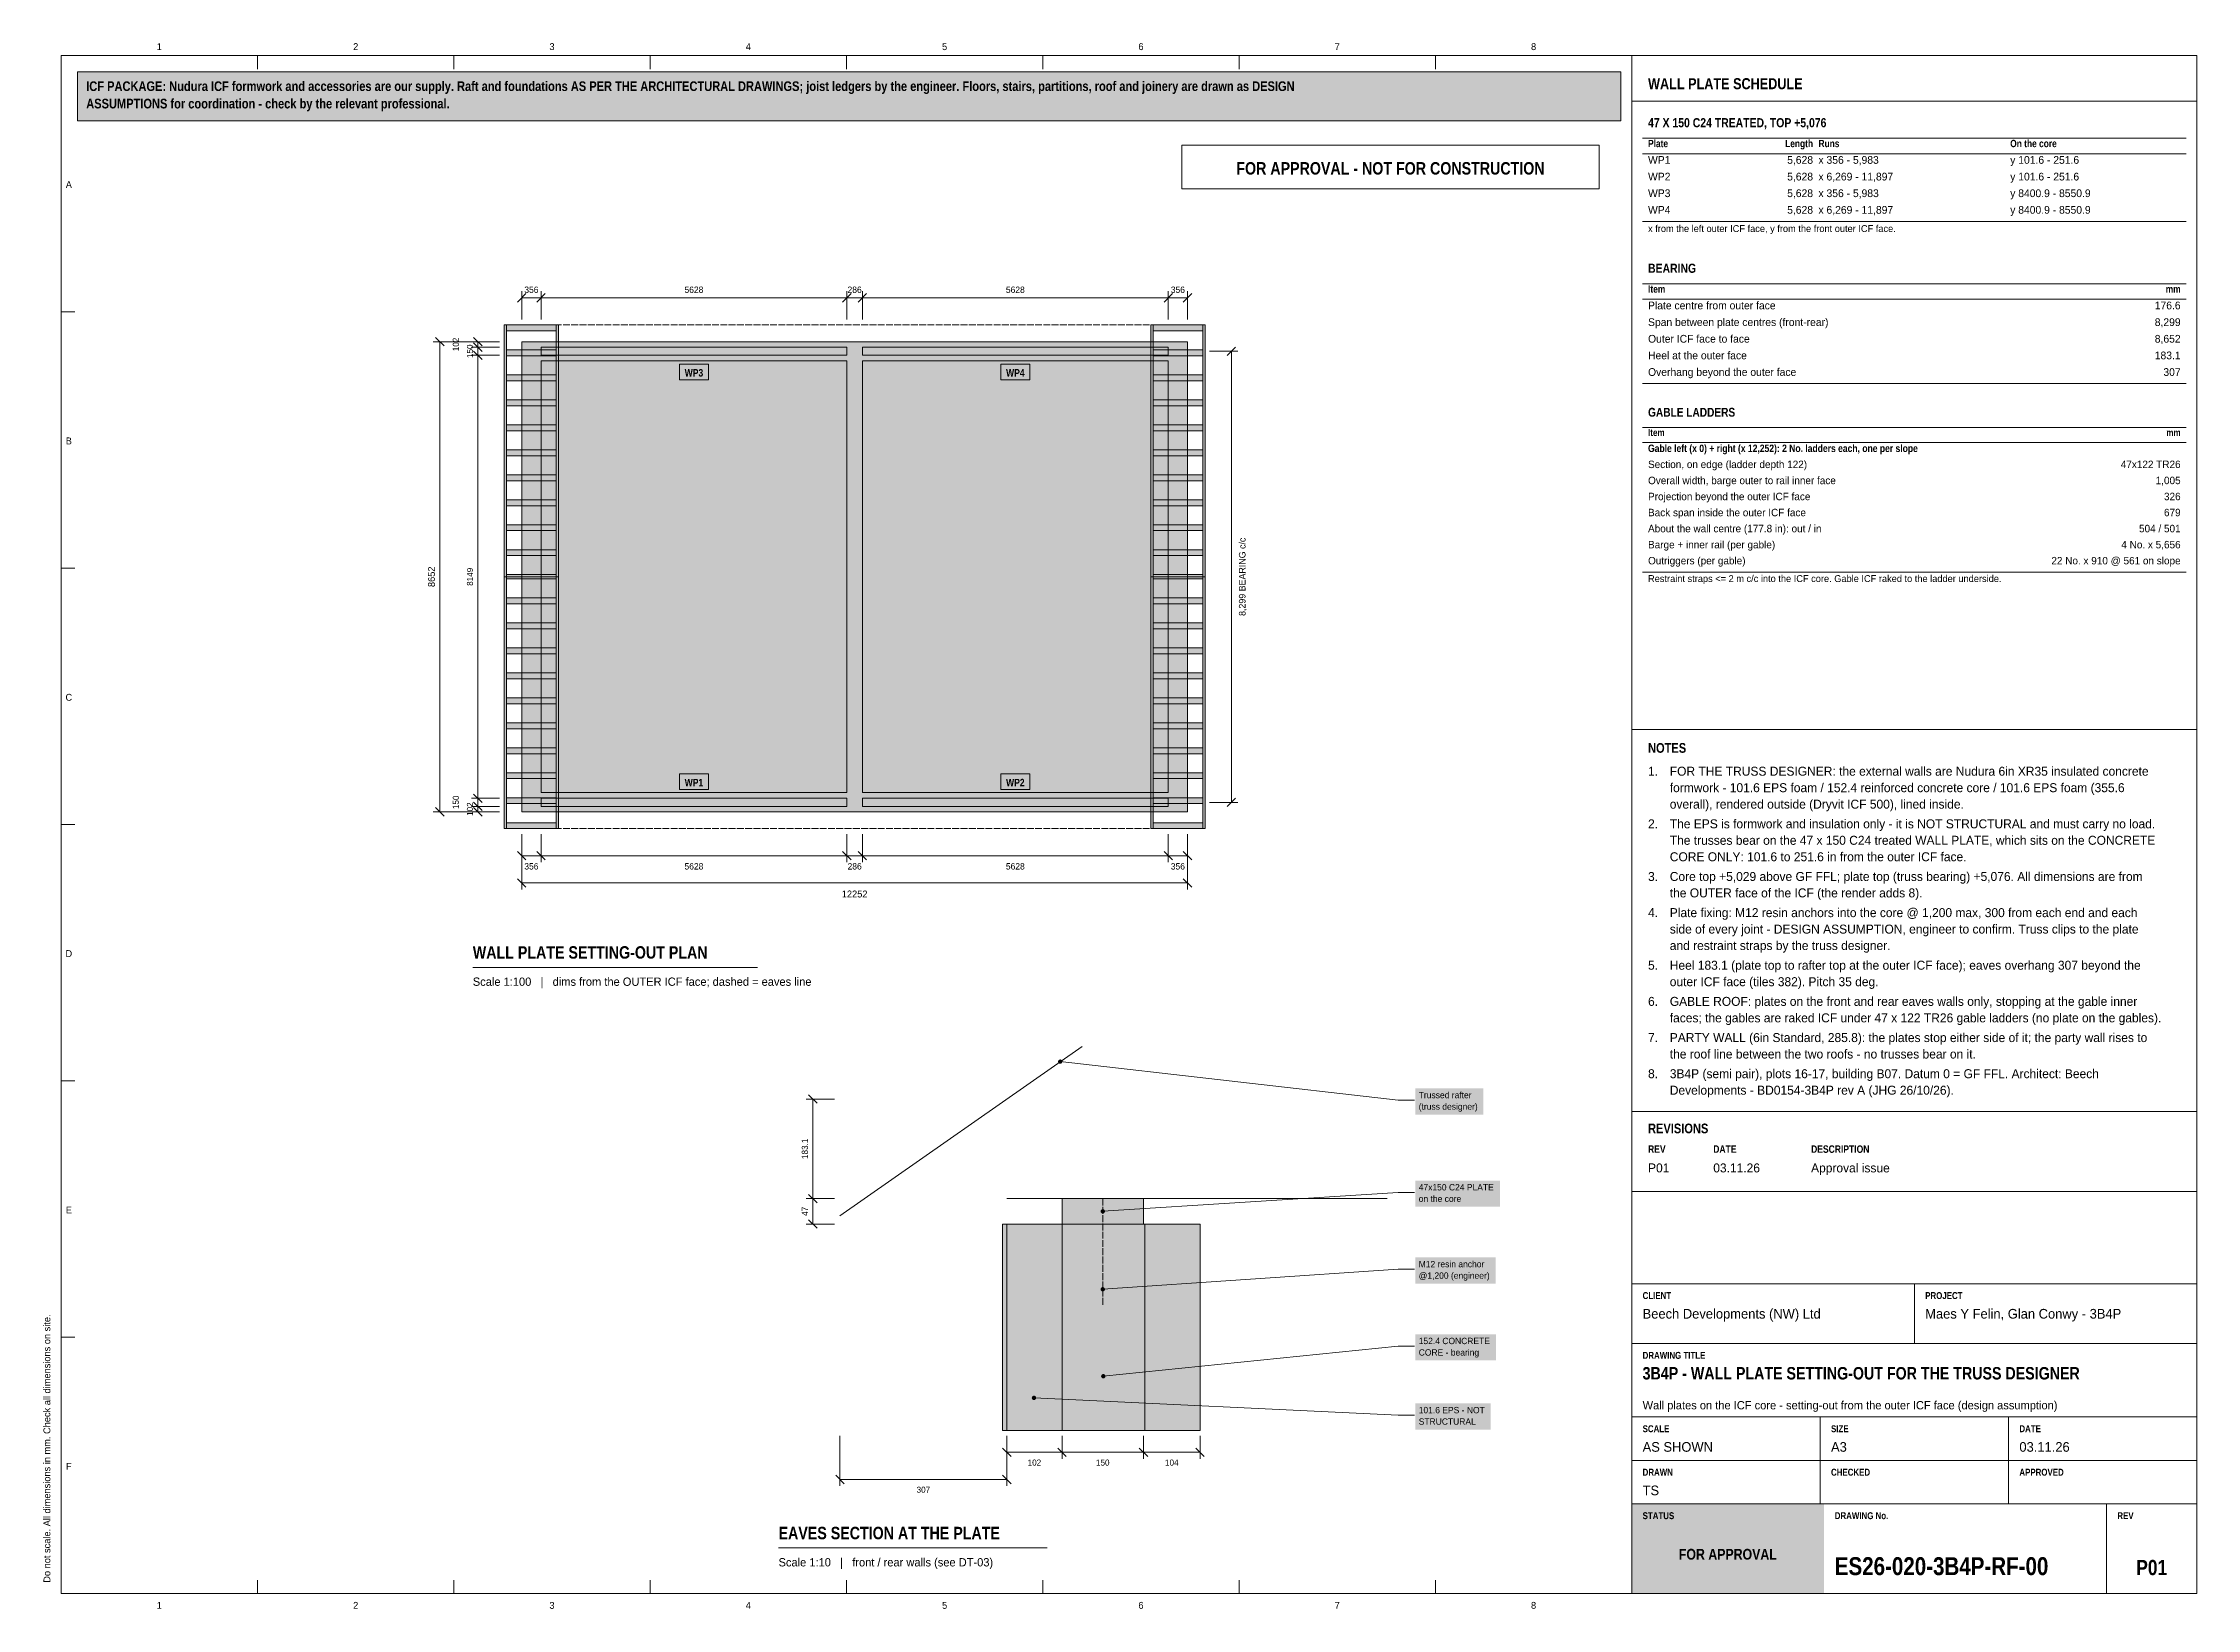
# Model space of a CAD drawing. Header units: millimetres. Extents: x 17 to 413, y 4 to 292.
import ezdxf
from ezdxf.enums import TextEntityAlignment as Align

# ---------------------------------------------------------------- set-up
doc = ezdxf.new("R2010")
doc.units = ezdxf.units.MM
doc.linetypes.add('DASHED', pattern=[1.524, 1.27, -0.254])
for name, color, linetype in [('FILL-C_6B451A', 7, 'Continuous'), ('FILL-C_F0C773', 7, 'Continuous'), ('FILL-INK', 7, 'Continuous'), ('FILL-LIGHT', 7, 'Continuous'), ('FILL-MASONRY_FILL', 7, 'Continuous'), ('FILL-RED', 7, 'Continuous'), ('FILL-TEAL', 7, 'Continuous'), ('FILL-TIMBER', 7, 'Continuous'), ('FILL-WHITE', 7, 'Continuous'), ('LINE-C_6B451A', 7, 'Continuous'), ('LINE-GREY', 7, 'Continuous'), ('LINE-INK', 7, 'Continuous'), ('LINE-MASONRY', 7, 'Continuous'), ('LINE-RED', 7, 'Continuous'), ('LINE-RED-DASH', 7, 'DASHED'), ('LINE-STEEL_GREY', 7, 'Continuous'), ('LINE-STEEL_GREY-DASH', 7, 'DASHED'), ('LINE-TEAL', 7, 'Continuous'), ('TEXT-C_6B451A', 7, 'Continuous'), ('TEXT-EPS', 7, 'Continuous'), ('TEXT-INK', 7, 'Continuous'), ('TEXT-RED', 7, 'Continuous'), ('TEXT-STEEL_GREY', 7, 'Continuous'), ('TEXT-TEAL', 7, 'Continuous'), ('TEXT-WHITE', 7, 'Continuous')]:
    doc.layers.add(name, color=color, linetype=linetype)
doc.styles.add('OpenSansCondensed-Bold', font='OpenSansCondensed-Bold.ttf')

msp = doc.modelspace()

# ---------------------------------------------------------------- texts
at = {"layer": 'TEXT-C_6B451A'}
for s, p in [('Trussed rafter', (269.8, 98.14)), ('(truss designer)', (269.8, 96.03))]:
    msp.add_text(s, height=1.1684, dxfattribs=at).set_placement(p)
at = {"layer": 'TEXT-EPS', "style": 'OpenSansCondensed-Bold'}
msp.add_text('STATUS', height=1.27, dxfattribs=at).set_placement((311, 20.7))
at = {"layer": 'TEXT-INK', "style": 'OpenSansCondensed-Bold'}
for s, height, p in [('ASSUMPTIONS for coordination - check by the relevant professional.', 1.778, (24.6, 280.27)), ('ICF PACKAGE: Nudura ICF formwork and accessories are our supply. Raft and foundations AS PER THE ARCHITECTURAL DRAWINGS; joist ledgers by the engineer. Floors, stairs, partitions, roof and joinery are drawn as DESIGN', 1.778, (24.6, 283.47)), ('47 X 150 C24 TREATED, TOP +5,076', 1.6764, (312, 276.8)), ('BEARING', 1.676, (312, 250.02)), ('GABLE LADDERS', 1.6256, (312, 223.55)), ('NOTES', 1.778, (312, 161.71)), ('WALL PLATE SETTING-OUT PLAN', 2.286, (95.74, 123.83)), ('REVISIONS', 1.778, (312, 91.7)), ('3B4P - WALL PLATE SETTING-OUT FOR THE TRUSS DESIGNER', 2.286, (311, 46.4)), ('EAVES SECTION AT THE PLATE', 2.286, (152, 17)), ('ES26-020-3B4P-RF-00', 3.302, (346.36, 10.4))]:
    msp.add_text(s, height=height, dxfattribs=at).set_placement(p)
at = {"layer": 'TEXT-INK'}
for s, height, p in [('WP1', 1.422, (312, 270.08)), ('x 356 - 5,983', 1.4224, (343.36, 270.08)), ('y 101.6 - 251.6', 1.4224, (378.64, 270.08)), ('WP2', 1.422, (312, 267.01)), ('x 6,269 - 11,897', 1.4224, (343.36, 267.01)), ('y 101.6 - 251.6', 1.4224, (378.64, 267.01)), ('WP3', 1.422, (312, 263.95)), ('WP4', 1.422, (312, 260.89)), ('x 356 - 5,983', 1.4224, (343.36, 263.95)), ('x 6,269 - 11,897', 1.4224, (343.36, 260.89)), ('y 8400.9 - 8550.9', 1.4224, (378.64, 263.95)), ('y 8400.9 - 8550.9', 1.4224, (378.64, 260.89)), ('Plate centre from outer face', 1.4224, (312, 243.3)), ('Span between plate centres (front-rear)', 1.4224, (312, 240.23)), ('Outer ICF face to face', 1.4224, (312, 237.17)), ('Heel at the outer face', 1.4224, (312, 234.11)), ('Overhang beyond the outer face', 1.4224, (312, 231.05)), ('Section, on edge (ladder depth 122)', 1.3716, (312, 214.09)), ('Overall width, barge outer to rail inner face', 1.3716, (312, 211.13)), ('Projection beyond the outer ICF face', 1.3716, (312, 208.18)), ('Back span inside the outer ICF face', 1.3716, (312, 205.23)), ('About the wall centre (177.8 in): out / in', 1.3716, (312, 202.28)), ('Barge + inner rail (per gable)', 1.3716, (312, 199.32)), ('Outriggers (per gable)', 1.3716, (312, 196.37)), ('1.', 1.651, (312, 157.49)), ('FOR THE TRUSS DESIGNER: the external walls are Nudura 6in XR35 insulated concrete', 1.651, (316, 157.49)), ('formwork - 101.6 EPS foam / 152.4 reinforced concrete core / 101.6 EPS foam (355.6', 1.651, (316, 154.46)), ('overall), rendered outside (Dryvit ICF 500), lined inside.', 1.651, (316, 151.43)), ('2.', 1.651, (312, 147.81)), ('The EPS is formwork and insulation only - it is NOT STRUCTURAL and must carry no load.', 1.651, (316, 147.81)), ('The trusses bear on the 47 x 150 C24 treated WALL PLATE, which sits on the CONCRETE', 1.651, (316, 144.78)), ('CORE ONLY: 101.6 to 251.6 in from the outer ICF face.', 1.651, (316, 141.75)), ('3.', 1.651, (312, 138.12)), ('Core top +5,029 above GF FFL; plate top (truss bearing) +5,076. All dimensions are from', 1.651, (316, 138.12)), ('the OUTER face of the ICF (the render adds 8).', 1.651, (316, 135.1)), ('4.', 1.651, (312, 131.47)), ('Plate fixing: M12 resin anchors into the core @ 1,200 max, 300 from each end and each', 1.651, (316, 131.47)), ('side of every joint - DESIGN ASSUMPTION, engineer to confirm. Truss clips to the plate', 1.651, (316, 128.44)), ('and restraint straps by the truss designer.', 1.651, (316, 125.42)), ('5.', 1.651, (312, 121.79)), ('Heel 183.1 (plate top to rafter top at the outer ICF face); eaves overhang 307 beyond the', 1.651, (316, 121.79)), ('outer ICF face (tiles 382). Pitch 35 deg.', 1.651, (316, 118.76)), ('6.', 1.651, (312, 115.14)), ('GABLE ROOF: plates on the front and rear eaves walls only, stopping at the gable inner', 1.651, (316, 115.14)), ('faces; the gables are raked ICF under 47 x 122 TR26 gable ladders (no plate on the gables).', 1.651, (316, 112.11)), ('7.', 1.651, (312, 108.48)), ('the roof line between the two roofs - no trusses bear on it.', 1.651, (316, 105.45)), ('PARTY WALL (6in Standard, 285.8): the plates stop either side of it; the party wall rises to', 1.651, (316, 108.48)), ('8.', 1.651, (312, 101.83)), ('3B4P (semi pair), plots 16-17, building B07. Datum 0 = GF FFL. Architect: Beech', 1.651, (316, 101.83)), ('Developments - BD0154-3B4P rev A (JHG 26/10/26).', 1.651, (316, 98.8)), ('P01', 1.651, (312, 84.5)), ('03.11.26', 1.651, (324, 84.5)), ('Approval issue', 1.651, (342, 84.5)), ('Beech Developments (NW) Ltd', 1.778, (311, 57.6)), ('Maes Y Felin, Glan Conwy - 3B4P', 1.778, (363, 57.6)), ('CORE - bearing', 1.1684, (269.8, 50.79)), ('152.4 CONCRETE', 1.1684, (269.8, 52.9)), ('101.6 EPS - NOT', 1.1684, (269.8, 40.18)), ('STRUCTURAL', 1.168, (269.8, 38.07)), ('AS SHOWN', 1.778, (311, 33.1)), ('A3', 1.778, (345.67, 33.1)), ('03.11.26', 1.778, (380.33, 33.1)), ('TS', 1.778, (311, 25.1))]:
    msp.add_text(s, height=height, dxfattribs=at).set_placement(p)
for s, height, p in [('5,628', 1.422, (342.36, 270.08)), ('5,628', 1.422, (342.36, 267.01)), ('5,628', 1.422, (342.36, 263.95)), ('5,628', 1.422, (342.36, 260.89)), ('176.6', 1.422, (410, 243.3)), ('8,299', 1.422, (410, 240.23)), ('8,652', 1.422, (410, 237.17)), ('183.1', 1.422, (410, 234.11)), ('307', 1.422, (410, 231.05)), ('47x122 TR26', 1.3716, (410, 214.09)), ('1,005', 1.372, (410, 211.13)), ('326', 1.372, (410, 208.18)), ('679', 1.372, (410, 205.23)), ('504 / 501', 1.372, (410, 202.28)), ('4 No. x 5,656', 1.3716, (410, 199.32)), ('22 No. x 910 @ 561 on slope', 1.3716, (410, 196.37))]:
    msp.add_text(s, height=height, dxfattribs=at).set_placement(p, align=Align.RIGHT)
for s, height, p in [('8,299 BEARING c/c', 1.2192, (237.93, 194.09)), ('8652', 1.27, (88.77, 194.09)), ('183.1', 1.118, (157.4, 88.84)), ('47', 1.118, (157.4, 77.34))]:
    msp.add_text(s, height=height, rotation=90, dxfattribs=at).set_placement(p, align=Align.CENTER)
for s, height, p in [('12252', 1.27, (166, 135.09)), ('102', 1.118, (199.08, 30.55)), ('150', 1.118, (211.66, 30.55)), ('104', 1.118, (224.36, 30.55)), ('307', 1.118, (178.65, 25.55))]:
    msp.add_text(s, height=height, dxfattribs=at).set_placement(p, align=Align.CENTER)
at = {"layer": 'TEXT-INK', "style": 'OpenSansCondensed-Bold'}
msp.add_text('P01', height=2.794, dxfattribs=at).set_placement((404.68, 10.4), align=Align.CENTER)
at = {"layer": 'TEXT-RED', "style": 'OpenSansCondensed-Bold'}
for s, height, p in [('FOR APPROVAL - NOT FOR CONSTRUCTION', 2.286, (264.6, 268.1)), ('WP3', 1.372, (136.43, 230.93)), ('WP4', 1.372, (195.57, 230.93)), ('WP1', 1.372, (136.43, 155.54)), ('WP2', 1.372, (195.57, 155.54))]:
    msp.add_text(s, height=height, dxfattribs=at).set_placement(p, align=Align.CENTER)
at = {"layer": 'TEXT-RED'}
for s, p in [('356', (106.52, 246.32)), ('5628', (136.43, 246.32)), ('286', (166, 246.32)), ('5628', (195.57, 246.32)), ('356', (225.48, 246.32)), ('356', (106.52, 140.23)), ('5628', (136.43, 140.23)), ('286', (166, 140.23)), ('5628', (195.57, 140.23)), ('356', (225.48, 140.23))]:
    msp.add_text(s, height=1.168, dxfattribs=at).set_placement(p, align=Align.CENTER)
for s, p in [('102', (93.17, 236.84)), ('150', (95.77, 235.59)), ('8149', (95.77, 194.09)), ('150', (93.17, 152.59)), ('102', (95.77, 151.34))]:
    msp.add_text(s, height=1.118, rotation=90, dxfattribs=at).set_placement(p, align=Align.CENTER)
for s, p in [('47x150 C24 PLATE', (269.8, 81.18)), ('on the core', (269.8, 79.07)), ('M12 resin anchor', (269.8, 67.04)), ('@1,200 (engineer)', (269.8, 64.93))]:
    msp.add_text(s, height=1.1684, dxfattribs=at).set_placement(p)
at = {"layer": 'TEXT-STEEL_GREY'}
for s, p in [('1', (38.06, 291)), ('2', (74.19, 291)), ('3', (110.31, 291)), ('4', (146.44, 291)), ('5', (182.56, 291)), ('6', (218.69, 291)), ('7', (254.81, 291)), ('8', (290.94, 291)), ('A', (21.4, 265.62)), ('B', (21.4, 218.45)), ('C', (21.4, 171.28)), ('D', (21.4, 124.12)), ('E', (21.4, 76.95)), ('F', (21.4, 29.78)), ('1', (38.06, 4.2)), ('2', (74.19, 4.2)), ('3', (110.31, 4.2)), ('4', (146.44, 4.2)), ('5', (182.56, 4.2)), ('6', (218.69, 4.2)), ('7', (254.81, 4.2)), ('8', (290.94, 4.2))]:
    msp.add_text(s, height=1.27, dxfattribs=at).set_placement(p, align=Align.CENTER)
at = {"layer": 'TEXT-STEEL_GREY', "style": 'OpenSansCondensed-Bold'}
for s, height, p in [('Plate', 1.346, (312, 273.14)), ('Runs', 1.346, (343.36, 273.14)), ('On the core', 1.3462, (378.64, 273.14)), ('Item', 1.346, (312, 246.36)), ('Item', 1.295, (312, 219.99)), ('REV', 1.372, (312, 88.1)), ('DATE', 1.372, (324, 88.1)), ('DESCRIPTION', 1.3716, (342, 88.1)), ('CLIENT', 1.27, (311, 61.2)), ('PROJECT', 1.27, (363, 61.2)), ('DRAWING TITLE', 1.27, (311, 50.2)), ('SCALE', 1.27, (311, 36.7)), ('SIZE', 1.27, (345.67, 36.7)), ('DATE', 1.27, (380.33, 36.7)), ('DRAWN', 1.27, (311, 28.7)), ('CHECKED', 1.27, (345.67, 28.7)), ('APPROVED', 1.27, (380.33, 28.7)), ('DRAWING No.', 1.27, (346.36, 20.7)), ('REV', 1.27, (398.36, 20.7))]:
    msp.add_text(s, height=height, dxfattribs=at).set_placement(p)
for s, height, p in [('Length', 1.346, (342.36, 273.14)), ('mm', 1.346, (410, 246.36)), ('mm', 1.295, (410, 219.99))]:
    msp.add_text(s, height=height, dxfattribs=at).set_placement(p, align=Align.RIGHT)
at = {"layer": 'TEXT-STEEL_GREY'}
for s, height, p in [('x from the left outer ICF face, y from the front outer ICF face.', 1.27, (312, 257.52)), ('Restraint straps <= 2 m c/c into the ICF core. Gable ICF raked to the ladder underside.', 1.27, (312, 193.12)), ('Scale 1:100   |   dims from the OUTER ICF face; dashed = eaves line', 1.524, (95.74, 118.83)), ('Wall plates on the ICF core - setting-out from the outer ICF face (design assumption)', 1.524, (311, 40.9)), ('Scale 1:10   |   front / rear walls (see DT-03)', 1.524, (152, 12))]:
    msp.add_text(s, height=height, dxfattribs=at).set_placement(p)
msp.add_text('Do not scale. All dimensions in mm. Check all dimensions on site.', height=1.27, rotation=90, dxfattribs=at).set_placement((18, 9))
at = {"layer": 'TEXT-TEAL', "style": 'OpenSansCondensed-Bold'}
for s, height, p in [('WALL PLATE SCHEDULE', 2.032, (312, 283.8)), ('Gable left (x 0) + right (x 12,252): 2 No. ladders each, one per slope', 1.3716, (312, 217.04))]:
    msp.add_text(s, height=height, dxfattribs=at).set_placement(p)
at = {"layer": 'TEXT-WHITE', "style": 'OpenSansCondensed-Bold'}
msp.add_text('FOR APPROVAL', height=1.9812, dxfattribs=at).set_placement((326.68, 13.25), align=Align.CENTER)

# ---------------------------------------------------------------- hatches: boundary and pattern name
at = {"layer": 'FILL-C_6B451A', "true_color": 0x6b451a}
h = msp.add_hatch(color=256, dxfattribs=at)
h.dxf.hatch_style = 1
h.paths.add_polyline_path([(204.24, 104.88), (204.23, 104.98), (204.19, 105.08), (204.12, 105.16), (204.04, 105.23), (203.94, 105.27), (203.84, 105.28), (203.74, 105.27), (203.64, 105.23), (203.56, 105.16), (203.49, 105.08), (203.45, 104.98), (203.44, 104.88), (203.45, 104.78), (203.49, 104.68), (203.56, 104.6), (203.64, 104.53), (203.74, 104.49), (203.84, 104.48), (203.94, 104.49), (204.04, 104.53), (204.12, 104.6), (204.19, 104.68), (204.23, 104.78)])
at = {"layer": 'FILL-C_F0C773', "true_color": 0xf0c773}
h = msp.add_hatch(color=256, dxfattribs=at)
h.dxf.hatch_style = 1
h.paths.add_polyline_path([(194, 37), (194, 75), (193.2, 75), (193.2, 37)])
at = {"layer": 'FILL-INK', "true_color": 0x14141a}
h = msp.add_hatch(color=256, dxfattribs=at)
h.dxf.hatch_style = 1
h.paths.add_polyline_path([(212.16, 47), (212.15, 47.1), (212.11, 47.2), (212.04, 47.28), (211.96, 47.35), (211.86, 47.39), (211.76, 47.4), (211.66, 47.39), (211.56, 47.35), (211.48, 47.28), (211.41, 47.2), (211.37, 47.1), (211.36, 47), (211.37, 46.9), (211.41, 46.8), (211.48, 46.72), (211.56, 46.65), (211.66, 46.61), (211.76, 46.6), (211.86, 46.61), (211.96, 46.65), (212.04, 46.72), (212.11, 46.8), (212.15, 46.9)])
h = msp.add_hatch(color=256, dxfattribs=at)
h.dxf.hatch_style = 1
h.paths.add_polyline_path([(199.4, 43), (199.39, 43.1), (199.35, 43.2), (199.28, 43.28), (199.2, 43.35), (199.1, 43.39), (199, 43.4), (198.9, 43.39), (198.8, 43.35), (198.72, 43.28), (198.65, 43.2), (198.61, 43.1), (198.6, 43), (198.61, 42.9), (198.65, 42.8), (198.72, 42.72), (198.8, 42.65), (198.9, 42.61), (199, 42.6), (199.1, 42.61), (199.2, 42.65), (199.28, 42.72), (199.35, 42.8), (199.39, 42.9)])
at = {"layer": 'FILL-LIGHT', "true_color": 0xdedee0}
h = msp.add_hatch(color=256, dxfattribs=at)
h.dxf.hatch_style = 1
h.paths.add_polyline_path([(104.74, 150.83), (104.74, 150.83), (104.74, 237.35), (104.74, 237.35), (104.74, 237.35), (227.26, 237.35), (227.26, 237.35), (227.26, 237.35), (227.26, 150.83), (227.26, 150.83), (227.26, 150.83), (104.74, 150.83)])
h.paths.add_polyline_path([(167.43, 154.39), (167.43, 154.39), (167.43, 154.39), (167.43, 154.39), (167.43, 154.39), (167.43, 154.39), (167.43, 154.38), (167.43, 154.38), (167.43, 154.38), (167.43, 154.38), (167.43, 154.38), (167.43, 154.38), (167.43, 154.38), (167.43, 154.38), (167.43, 154.38), (167.43, 154.38), (167.43, 154.38), (223.7, 154.38), (223.7, 154.38), (223.7, 154.38), (223.7, 154.38), (223.7, 154.38), (223.7, 154.38), (223.7, 154.38), (223.7, 154.38), (223.71, 154.38), (223.71, 154.38), (223.71, 154.38), (223.71, 154.39), (223.71, 154.39), (223.71, 154.39), (223.71, 154.39), (223.71, 154.39), (223.71, 154.39), (223.71, 233.79), (223.71, 233.79), (223.71, 233.79), (223.71, 233.79), (223.71, 233.79), (223.71, 233.79), (223.71, 233.8), (223.71, 233.8), (223.71, 233.8), (223.7, 233.8), (223.7, 233.8), (223.7, 233.8), (223.7, 233.8), (223.7, 233.8), (223.7, 233.8), (223.7, 233.8), (223.7, 233.8), (167.43, 233.8), (167.43, 233.8), (167.43, 233.8), (167.43, 233.8), (167.43, 233.8), (167.43, 233.8), (167.43, 233.8), (167.43, 233.8), (167.43, 233.8), (167.43, 233.8), (167.43, 233.8), (167.43, 233.79), (167.43, 233.79), (167.43, 233.79), (167.43, 233.79), (167.43, 233.79), (167.43, 233.79)], flags=0)
h.paths.add_polyline_path([(164.57, 154.38), (164.57, 154.38), (164.57, 154.38), (164.57, 154.38), (164.57, 154.38), (164.57, 154.38), (164.57, 154.38), (164.57, 154.38), (164.57, 154.38), (164.57, 154.38), (164.57, 154.38), (164.57, 154.39), (164.57, 154.39), (164.57, 154.39), (164.57, 154.39), (164.57, 154.39), (164.57, 154.39), (164.57, 233.79), (164.57, 233.79), (164.57, 233.79), (164.57, 233.79), (164.57, 233.79), (164.57, 233.79), (164.57, 233.8), (164.57, 233.8), (164.57, 233.8), (164.57, 233.8), (164.57, 233.8), (164.57, 233.8), (164.57, 233.8), (164.57, 233.8), (164.57, 233.8), (164.57, 233.8), (164.57, 233.8), (108.3, 233.8), (108.3, 233.8), (108.3, 233.8), (108.3, 233.8), (108.3, 233.8), (108.3, 233.8), (108.3, 233.8), (108.3, 233.8), (108.29, 233.8), (108.29, 233.8), (108.29, 233.8), (108.29, 233.79), (108.29, 233.79), (108.29, 233.79), (108.29, 233.79), (108.29, 233.79), (108.29, 233.79), (108.29, 154.39), (108.29, 154.39), (108.29, 154.39), (108.29, 154.39), (108.29, 154.39), (108.29, 154.39), (108.29, 154.38), (108.29, 154.38), (108.29, 154.38), (108.3, 154.38), (108.3, 154.38), (108.3, 154.38), (108.3, 154.38), (108.3, 154.38), (108.3, 154.38), (108.3, 154.38), (108.3, 154.38)], flags=0)
at = {"layer": 'FILL-LIGHT', "true_color": 0xcccccf}
h = msp.add_hatch(color=256, dxfattribs=at)
h.dxf.hatch_style = 1
h.paths.add_polyline_path([(227.26, 237.35), (227.26, 237.35), (227.26, 237.35), (227.26, 150.83), (227.26, 150.83), (227.26, 150.83), (104.74, 150.83), (104.74, 150.83), (104.74, 150.83), (104.74, 237.35), (104.74, 237.35), (104.74, 237.35)])
h.paths.add_polyline_path([(105.75, 151.84), (226.25, 151.84), (226.25, 236.34), (105.75, 236.34)], flags=0)
h = msp.add_hatch(color=256, dxfattribs=at)
h.dxf.hatch_style = 1
h.paths.add_polyline_path([(219.4, 37), (219.4, 75), (204.16, 75), (204.16, 37)])
at = {"layer": 'FILL-MASONRY_FILL', "true_color": 0xe0f0e0}
h = msp.add_hatch(color=256, dxfattribs=at)
h.dxf.hatch_style = 1
h.paths.add_polyline_path([(101.48, 194.09), (101.48, 240.42), (101.95, 240.42), (101.95, 194.09)])
h = msp.add_hatch(color=256, dxfattribs=at)
h.dxf.hatch_style = 1
h.paths.add_polyline_path([(101.95, 239.34), (101.95, 240.42), (111.05, 240.42), (111.05, 239.34)])
h = msp.add_hatch(color=256, dxfattribs=at)
h.dxf.hatch_style = 1
h.paths.add_polyline_path([(111.06, 194.09), (111.06, 240.42), (111.52, 240.42), (111.52, 194.09)])
h = msp.add_hatch(color=256, dxfattribs=at)
h.dxf.hatch_style = 1
h.paths.add_polyline_path([(220.48, 194.09), (220.48, 240.42), (220.95, 240.42), (220.95, 194.09)])
h = msp.add_hatch(color=256, dxfattribs=at)
h.dxf.hatch_style = 1
h.paths.add_polyline_path([(220.95, 239.34), (220.95, 240.42), (230.05, 240.42), (230.05, 239.34)])
h = msp.add_hatch(color=256, dxfattribs=at)
h.dxf.hatch_style = 1
h.paths.add_polyline_path([(230.05, 194.09), (230.05, 240.42), (230.52, 240.42), (230.52, 194.09)])
h = msp.add_hatch(color=256, dxfattribs=at)
h.dxf.hatch_style = 1
h.paths.add_polyline_path([(101.95, 234.74), (101.95, 235.83), (111.05, 235.83), (111.05, 234.74)])
h = msp.add_hatch(color=256, dxfattribs=at)
h.dxf.hatch_style = 1
h.paths.add_polyline_path([(220.95, 234.74), (220.95, 235.83), (230.05, 235.83), (230.05, 234.74)])
h = msp.add_hatch(color=256, dxfattribs=at)
h.dxf.hatch_style = 1
h.paths.add_polyline_path([(101.95, 230.15), (101.95, 231.23), (111.05, 231.23), (111.05, 230.15)])
h = msp.add_hatch(color=256, dxfattribs=at)
h.dxf.hatch_style = 1
h.paths.add_polyline_path([(220.95, 230.15), (220.95, 231.23), (230.05, 231.23), (230.05, 230.15)])
h = msp.add_hatch(color=256, dxfattribs=at)
h.dxf.hatch_style = 1
h.paths.add_polyline_path([(101.95, 225.55), (101.95, 226.64), (111.05, 226.64), (111.05, 225.55)])
h = msp.add_hatch(color=256, dxfattribs=at)
h.dxf.hatch_style = 1
h.paths.add_polyline_path([(220.95, 225.55), (220.95, 226.64), (230.05, 226.64), (230.05, 225.55)])
h = msp.add_hatch(color=256, dxfattribs=at)
h.dxf.hatch_style = 1
h.paths.add_polyline_path([(101.95, 220.96), (101.95, 222.04), (111.05, 222.04), (111.05, 220.96)])
h = msp.add_hatch(color=256, dxfattribs=at)
h.dxf.hatch_style = 1
h.paths.add_polyline_path([(220.95, 220.96), (220.95, 222.04), (230.05, 222.04), (230.05, 220.96)])
h = msp.add_hatch(color=256, dxfattribs=at)
h.dxf.hatch_style = 1
h.paths.add_polyline_path([(101.95, 216.36), (101.95, 217.45), (111.05, 217.45), (111.05, 216.36)])
h = msp.add_hatch(color=256, dxfattribs=at)
h.dxf.hatch_style = 1
h.paths.add_polyline_path([(220.95, 216.36), (220.95, 217.45), (230.05, 217.45), (230.05, 216.36)])
h = msp.add_hatch(color=256, dxfattribs=at)
h.dxf.hatch_style = 1
h.paths.add_polyline_path([(101.95, 211.77), (101.95, 212.85), (111.05, 212.85), (111.05, 211.77)])
h = msp.add_hatch(color=256, dxfattribs=at)
h.dxf.hatch_style = 1
h.paths.add_polyline_path([(220.95, 211.77), (220.95, 212.85), (230.05, 212.85), (230.05, 211.77)])
h = msp.add_hatch(color=256, dxfattribs=at)
h.dxf.hatch_style = 1
h.paths.add_polyline_path([(101.95, 207.17), (101.95, 208.26), (111.05, 208.26), (111.05, 207.17)])
h = msp.add_hatch(color=256, dxfattribs=at)
h.dxf.hatch_style = 1
h.paths.add_polyline_path([(220.95, 207.17), (220.95, 208.26), (230.05, 208.26), (230.05, 207.17)])
h = msp.add_hatch(color=256, dxfattribs=at)
h.dxf.hatch_style = 1
h.paths.add_polyline_path([(101.95, 202.58), (101.95, 203.66), (111.05, 203.66), (111.05, 202.58)])
h = msp.add_hatch(color=256, dxfattribs=at)
h.dxf.hatch_style = 1
h.paths.add_polyline_path([(220.95, 202.58), (220.95, 203.66), (230.05, 203.66), (230.05, 202.58)])
h = msp.add_hatch(color=256, dxfattribs=at)
h.dxf.hatch_style = 1
h.paths.add_polyline_path([(101.95, 197.98), (101.95, 199.07), (111.05, 199.07), (111.05, 197.98)])
h = msp.add_hatch(color=256, dxfattribs=at)
h.dxf.hatch_style = 1
h.paths.add_polyline_path([(220.95, 197.98), (220.95, 199.07), (230.05, 199.07), (230.05, 197.98)])
h = msp.add_hatch(color=256, dxfattribs=at)
h.dxf.hatch_style = 1
h.paths.add_polyline_path([(101.95, 194.09), (101.95, 194.48), (111.05, 194.48), (111.05, 194.09)])
h = msp.add_hatch(color=256, dxfattribs=at)
h.dxf.hatch_style = 1
h.paths.add_polyline_path([(220.95, 194.09), (220.95, 194.48), (230.05, 194.48), (230.05, 194.09)])
h = msp.add_hatch(color=256, dxfattribs=at)
h.dxf.hatch_style = 1
h.paths.add_polyline_path([(101.48, 147.76), (101.48, 194.09), (101.95, 194.09), (101.95, 147.76)])
h = msp.add_hatch(color=256, dxfattribs=at)
h.dxf.hatch_style = 1
h.paths.add_polyline_path([(101.95, 193.7), (101.95, 194.09), (111.05, 194.09), (111.05, 193.7)])
h = msp.add_hatch(color=256, dxfattribs=at)
h.dxf.hatch_style = 1
h.paths.add_polyline_path([(111.06, 147.76), (111.06, 194.09), (111.52, 194.09), (111.52, 147.76)])
h = msp.add_hatch(color=256, dxfattribs=at)
h.dxf.hatch_style = 1
h.paths.add_polyline_path([(220.48, 147.76), (220.48, 194.09), (220.95, 194.09), (220.95, 147.76)])
h = msp.add_hatch(color=256, dxfattribs=at)
h.dxf.hatch_style = 1
h.paths.add_polyline_path([(220.95, 193.7), (220.95, 194.09), (230.05, 194.09), (230.05, 193.7)])
h = msp.add_hatch(color=256, dxfattribs=at)
h.dxf.hatch_style = 1
h.paths.add_polyline_path([(230.05, 147.76), (230.05, 194.09), (230.52, 194.09), (230.52, 147.76)])
h = msp.add_hatch(color=256, dxfattribs=at)
h.dxf.hatch_style = 1
h.paths.add_polyline_path([(101.95, 189.11), (101.95, 190.2), (111.05, 190.2), (111.05, 189.11)])
h = msp.add_hatch(color=256, dxfattribs=at)
h.dxf.hatch_style = 1
h.paths.add_polyline_path([(220.95, 189.11), (220.95, 190.2), (230.05, 190.2), (230.05, 189.11)])
h = msp.add_hatch(color=256, dxfattribs=at)
h.dxf.hatch_style = 1
h.paths.add_polyline_path([(101.95, 184.52), (101.95, 185.6), (111.05, 185.6), (111.05, 184.52)])
h = msp.add_hatch(color=256, dxfattribs=at)
h.dxf.hatch_style = 1
h.paths.add_polyline_path([(220.95, 184.52), (220.95, 185.6), (230.05, 185.6), (230.05, 184.52)])
h = msp.add_hatch(color=256, dxfattribs=at)
h.dxf.hatch_style = 1
h.paths.add_polyline_path([(101.95, 179.92), (101.95, 181.01), (111.05, 181.01), (111.05, 179.92)])
h = msp.add_hatch(color=256, dxfattribs=at)
h.dxf.hatch_style = 1
h.paths.add_polyline_path([(220.95, 179.92), (220.95, 181.01), (230.05, 181.01), (230.05, 179.92)])
h = msp.add_hatch(color=256, dxfattribs=at)
h.dxf.hatch_style = 1
h.paths.add_polyline_path([(101.95, 175.33), (101.95, 176.41), (111.05, 176.41), (111.05, 175.33)])
h = msp.add_hatch(color=256, dxfattribs=at)
h.dxf.hatch_style = 1
h.paths.add_polyline_path([(220.95, 175.33), (220.95, 176.41), (230.05, 176.41), (230.05, 175.33)])
h = msp.add_hatch(color=256, dxfattribs=at)
h.dxf.hatch_style = 1
h.paths.add_polyline_path([(101.95, 170.73), (101.95, 171.82), (111.05, 171.82), (111.05, 170.73)])
h = msp.add_hatch(color=256, dxfattribs=at)
h.dxf.hatch_style = 1
h.paths.add_polyline_path([(220.95, 170.73), (220.95, 171.82), (230.05, 171.82), (230.05, 170.73)])
h = msp.add_hatch(color=256, dxfattribs=at)
h.dxf.hatch_style = 1
h.paths.add_polyline_path([(101.95, 166.14), (101.95, 167.22), (111.05, 167.22), (111.05, 166.14)])
h = msp.add_hatch(color=256, dxfattribs=at)
h.dxf.hatch_style = 1
h.paths.add_polyline_path([(220.95, 166.14), (220.95, 167.22), (230.05, 167.22), (230.05, 166.14)])
h = msp.add_hatch(color=256, dxfattribs=at)
h.dxf.hatch_style = 1
h.paths.add_polyline_path([(101.95, 161.54), (101.95, 162.63), (111.05, 162.63), (111.05, 161.54)])
h = msp.add_hatch(color=256, dxfattribs=at)
h.dxf.hatch_style = 1
h.paths.add_polyline_path([(220.95, 161.54), (220.95, 162.63), (230.05, 162.63), (230.05, 161.54)])
h = msp.add_hatch(color=256, dxfattribs=at)
h.dxf.hatch_style = 1
h.paths.add_polyline_path([(101.95, 156.95), (101.95, 158.03), (111.05, 158.03), (111.05, 156.95)])
h = msp.add_hatch(color=256, dxfattribs=at)
h.dxf.hatch_style = 1
h.paths.add_polyline_path([(220.95, 156.95), (220.95, 158.03), (230.05, 158.03), (230.05, 156.95)])
h = msp.add_hatch(color=256, dxfattribs=at)
h.dxf.hatch_style = 1
h.paths.add_polyline_path([(101.95, 152.35), (101.95, 153.44), (111.05, 153.44), (111.05, 152.35)])
h = msp.add_hatch(color=256, dxfattribs=at)
h.dxf.hatch_style = 1
h.paths.add_polyline_path([(220.95, 152.35), (220.95, 153.44), (230.05, 153.44), (230.05, 152.35)])
h = msp.add_hatch(color=256, dxfattribs=at)
h.dxf.hatch_style = 1
h.paths.add_polyline_path([(101.95, 147.76), (101.95, 148.84), (111.05, 148.84), (111.05, 147.76)])
h = msp.add_hatch(color=256, dxfattribs=at)
h.dxf.hatch_style = 1
h.paths.add_polyline_path([(220.95, 147.76), (220.95, 148.84), (230.05, 148.84), (230.05, 147.76)])
at = {"layer": 'FILL-RED', "true_color": 0xd11a1f}
h = msp.add_hatch(color=256, dxfattribs=at)
h.dxf.hatch_style = 1
h.paths.add_polyline_path([(212.06, 77.34), (212.05, 77.44), (212.01, 77.54), (211.94, 77.62), (211.86, 77.69), (211.76, 77.73), (211.66, 77.74), (211.56, 77.73), (211.46, 77.69), (211.38, 77.62), (211.31, 77.54), (211.27, 77.44), (211.26, 77.34), (211.27, 77.24), (211.31, 77.14), (211.38, 77.06), (211.46, 76.99), (211.56, 76.95), (211.66, 76.94), (211.76, 76.95), (211.86, 76.99), (211.94, 77.06), (212.01, 77.14), (212.05, 77.24)])
h = msp.add_hatch(color=256, dxfattribs=at)
h.dxf.hatch_style = 1
h.paths.add_polyline_path([(212.06, 63), (212.05, 63.1), (212.01, 63.2), (211.94, 63.28), (211.86, 63.35), (211.76, 63.39), (211.66, 63.4), (211.56, 63.39), (211.46, 63.35), (211.38, 63.28), (211.31, 63.2), (211.27, 63.1), (211.26, 63), (211.27, 62.9), (211.31, 62.8), (211.38, 62.72), (211.46, 62.65), (211.56, 62.61), (211.66, 62.6), (211.76, 62.61), (211.86, 62.65), (211.94, 62.72), (212.01, 62.8), (212.05, 62.9)])
at = {"layer": 'FILL-TEAL', "true_color": 0x009e85}
h = msp.add_hatch(color=256, dxfattribs=at)
h.dxf.hatch_style = 1
h.paths.add_polyline_path([(309.01, 7), (344.37, 7), (344.37, 23.5), (309.01, 23.5)])
at = {"layer": 'FILL-TIMBER', "true_color": 0xf2e0b2}
h = msp.add_hatch(color=256, dxfattribs=at)
h.dxf.hatch_style = 1
h.paths.add_polyline_path([(164.57, 234.84), (164.57, 236.34), (108.29, 236.34), (108.29, 234.84)])
h = msp.add_hatch(color=256, dxfattribs=at)
h.dxf.hatch_style = 1
h.paths.add_polyline_path([(223.71, 234.84), (223.71, 236.34), (167.43, 236.34), (167.43, 234.84)])
h = msp.add_hatch(color=256, dxfattribs=at)
h.dxf.hatch_style = 1
h.paths.add_polyline_path([(164.57, 151.84), (164.57, 153.34), (108.29, 153.34), (108.29, 151.84)])
h = msp.add_hatch(color=256, dxfattribs=at)
h.dxf.hatch_style = 1
h.paths.add_polyline_path([(223.71, 151.84), (223.71, 153.34), (167.43, 153.34), (167.43, 151.84)])
h = msp.add_hatch(color=256, dxfattribs=at)
h.dxf.hatch_style = 1
h.paths.add_polyline_path([(219.16, 75), (219.16, 79.68), (204.16, 79.68), (204.16, 75)])
at = {"layer": 'FILL-TIMBER', "true_color": 0xf7edb2}
h = msp.add_hatch(color=256, dxfattribs=at)
h.dxf.hatch_style = 1
h.paths.add_polyline_path([(204.16, 37), (204.16, 75), (194, 75), (194, 37)])
h = msp.add_hatch(color=256, dxfattribs=at)
h.dxf.hatch_style = 1
h.paths.add_polyline_path([(229.56, 37), (229.56, 75), (219.4, 75), (219.4, 37)])
at = {"layer": 'FILL-WHITE', "true_color": 0xfff5f0}
h = msp.add_hatch(color=256, dxfattribs=at)
h.dxf.hatch_style = 1
h.paths.add_polyline_path([(23, 278), (307, 278), (307, 287), (23, 287)])
at = {"layer": 'FILL-WHITE', "true_color": 0xffffff}
h = msp.add_hatch(color=256, dxfattribs=at)
h.dxf.hatch_style = 1
h.paths.add_polyline_path([(133.77, 230.33), (139.1, 230.33), (139.1, 233.24), (133.77, 233.24)])
h = msp.add_hatch(color=256, dxfattribs=at)
h.dxf.hatch_style = 1
h.paths.add_polyline_path([(192.9, 230.33), (198.23, 230.33), (198.23, 233.24), (192.9, 233.24)])
h = msp.add_hatch(color=256, dxfattribs=at)
h.dxf.hatch_style = 1
h.paths.add_polyline_path([(133.77, 154.94), (139.1, 154.94), (139.1, 157.85), (133.77, 157.85)])
h = msp.add_hatch(color=256, dxfattribs=at)
h.dxf.hatch_style = 1
h.paths.add_polyline_path([(192.9, 154.94), (198.23, 154.94), (198.23, 157.85), (192.9, 157.85)])
h = msp.add_hatch(color=256, dxfattribs=at)
h.dxf.hatch_style = 1
h.paths.add_polyline_path([(269.2, 95.13), (281.67, 95.13), (281.67, 99.95), (269.2, 99.95)])
h = msp.add_hatch(color=256, dxfattribs=at)
h.dxf.hatch_style = 1
h.paths.add_polyline_path([(269.2, 78.17), (284.74, 78.17), (284.74, 82.99), (269.2, 82.99)])
h = msp.add_hatch(color=256, dxfattribs=at)
h.dxf.hatch_style = 1
h.paths.add_polyline_path([(269.2, 64.03), (283.95, 64.03), (283.95, 68.85), (269.2, 68.85)])
h = msp.add_hatch(color=256, dxfattribs=at)
h.dxf.hatch_style = 1
h.paths.add_polyline_path([(269.2, 49.89), (284.02, 49.89), (284.02, 54.71), (269.2, 54.71)])
h = msp.add_hatch(color=256, dxfattribs=at)
h.dxf.hatch_style = 1
h.paths.add_polyline_path([(269.2, 37.17), (283.03, 37.17), (283.03, 41.99), (269.2, 41.99)])

# ---------------------------------------------------------------- linework, layer by layer
at = {"layer": 'LINE-C_6B451A', "lineweight": 5}
for p, q in [((163.3, 76.49), (207.84, 107.68)), ((203.84, 104.88), (266, 97.78)), ((266, 97.78), (269, 97.78)), ((194, 79.68), (264, 79.68))]:
    msp.add_line(p, q, dxfattribs=at)
at = {"layer": 'LINE-GREY', "lineweight": 5}
for points in [[(104.74, 150.83), (104.74, 150.83), (104.74, 237.35), (104.74, 237.35), (104.74, 237.35), (227.26, 237.35), (227.26, 237.35), (227.26, 237.35), (227.26, 150.83), (227.26, 150.83), (227.26, 150.83), (104.74, 150.83)], [(164.57, 154.38), (164.57, 154.38), (164.57, 154.38), (164.57, 154.38), (164.57, 154.38), (164.57, 154.38), (164.57, 154.38), (164.57, 154.38), (164.57, 154.38), (164.57, 154.38), (164.57, 154.38), (164.57, 154.39), (164.57, 154.39), (164.57, 154.39), (164.57, 154.39), (164.57, 154.39), (164.57, 154.39), (164.57, 233.79), (164.57, 233.79), (164.57, 233.79), (164.57, 233.79), (164.57, 233.79), (164.57, 233.79), (164.57, 233.8), (164.57, 233.8), (164.57, 233.8), (164.57, 233.8), (164.57, 233.8), (164.57, 233.8), (164.57, 233.8), (164.57, 233.8), (164.57, 233.8), (164.57, 233.8), (164.57, 233.8), (108.3, 233.8), (108.3, 233.8), (108.3, 233.8), (108.3, 233.8), (108.3, 233.8), (108.3, 233.8), (108.3, 233.8), (108.3, 233.8), (108.29, 233.8), (108.29, 233.8), (108.29, 233.8), (108.29, 233.79), (108.29, 233.79), (108.29, 233.79), (108.29, 233.79), (108.29, 233.79), (108.29, 233.79), (108.29, 154.39), (108.29, 154.39), (108.29, 154.39), (108.29, 154.39), (108.29, 154.39), (108.29, 154.39), (108.29, 154.38), (108.29, 154.38), (108.29, 154.38), (108.3, 154.38), (108.3, 154.38), (108.3, 154.38), (108.3, 154.38), (108.3, 154.38), (108.3, 154.38), (108.3, 154.38), (108.3, 154.38)], [(167.43, 154.39), (167.43, 154.39), (167.43, 154.39), (167.43, 154.39), (167.43, 154.39), (167.43, 154.39), (167.43, 154.38), (167.43, 154.38), (167.43, 154.38), (167.43, 154.38), (167.43, 154.38), (167.43, 154.38), (167.43, 154.38), (167.43, 154.38), (167.43, 154.38), (167.43, 154.38), (167.43, 154.38), (223.7, 154.38), (223.7, 154.38), (223.7, 154.38), (223.7, 154.38), (223.7, 154.38), (223.7, 154.38), (223.7, 154.38), (223.7, 154.38), (223.71, 154.38), (223.71, 154.38), (223.71, 154.38), (223.71, 154.39), (223.71, 154.39), (223.71, 154.39), (223.71, 154.39), (223.71, 154.39), (223.71, 154.39), (223.71, 233.79), (223.71, 233.79), (223.71, 233.79), (223.71, 233.79), (223.71, 233.79), (223.71, 233.79), (223.71, 233.8), (223.71, 233.8), (223.71, 233.8), (223.7, 233.8), (223.7, 233.8), (223.7, 233.8), (223.7, 233.8), (223.7, 233.8), (223.7, 233.8), (223.7, 233.8), (223.7, 233.8), (167.43, 233.8), (167.43, 233.8), (167.43, 233.8), (167.43, 233.8), (167.43, 233.8), (167.43, 233.8), (167.43, 233.8), (167.43, 233.8), (167.43, 233.8), (167.43, 233.8), (167.43, 233.8), (167.43, 233.79), (167.43, 233.79), (167.43, 233.79), (167.43, 233.79), (167.43, 233.79), (167.43, 233.79)]]:
    msp.add_lwpolyline(points, close=True, dxfattribs=at)
at = {"layer": 'LINE-INK', "lineweight": 5}
for p, q in [((56.12, 290), (56.12, 287.5)), ((92.25, 290), (92.25, 287.5)), ((128.38, 290), (128.38, 287.5)), ((164.5, 290), (164.5, 287.5)), ((200.62, 290), (200.62, 287.5)), ((236.75, 290), (236.75, 287.5)), ((272.88, 290), (272.88, 287.5)), ((309, 7), (309, 290)), ((311, 274.8), (411, 274.8)), ((311, 271.94), (411, 271.94)), ((311, 259.49), (411, 259.49)), ((311, 248.02), (411, 248.02)), ((20, 242.83), (22.5, 242.83)), ((311, 245.16), (411, 245.16)), ((90.45, 236.57), (88.89, 238.13)), ((100.67, 237.35), (88.47, 237.35)), ((89.67, 150.83), (89.67, 237.35)), ((231.33, 235.59), (236.53, 235.59)), ((234.55, 234.81), (236.11, 236.36)), ((235.33, 152.59), (235.33, 235.59)), ((311, 229.65), (411, 229.65)), ((311, 221.55), (411, 221.55)), ((311, 218.79), (411, 218.79)), ((20, 195.67), (22.5, 195.67)), ((311, 194.97), (411, 194.97)), ((309, 166.01), (413, 166.01)), ((100.67, 150.83), (88.47, 150.83)), ((90.45, 150.05), (88.89, 151.61)), ((231.33, 152.59), (236.53, 152.59)), ((234.55, 151.82), (236.11, 153.37)), ((20, 148.5), (22.5, 148.5)), ((104.74, 146.76), (104.74, 136.56)), ((227.26, 146.76), (227.26, 136.56)), ((103.96, 138.54), (105.52, 136.98)), ((104.74, 137.76), (227.26, 137.76)), ((226.48, 138.54), (228.04, 136.98)), ((95.74, 122.23), (148.13, 122.23)), ((20, 101.33), (22.5, 101.33)), ((162.3, 97.99), (157.1, 97.99)), ((159.08, 97.21), (157.52, 98.77)), ((158.3, 75), (158.3, 97.99)), ((309, 95.7), (413, 95.7)), ((162.3, 79.68), (157.1, 79.68)), ((159.08, 78.9), (157.52, 80.46)), ((309, 81), (413, 81)), ((159.08, 74.22), (157.52, 75.78)), ((162.3, 75), (157.1, 75)), ((309, 64), (413, 64)), ((361, 53), (361, 64)), ((20, 54.17), (22.5, 54.17)), ((211.76, 47), (266, 52.55)), ((266, 52.55), (269, 52.55)), ((309, 53), (413, 53)), ((199, 43), (266, 39.83)), ((266, 39.83), (269, 39.83)), ((163.3, 36), (163.3, 26.8)), ((194, 36), (194, 31.8)), ((194, 36), (194, 26.8)), ((204.16, 36), (204.16, 31.8)), ((219.16, 36), (219.16, 31.8)), ((229.56, 36), (229.56, 31.8)), ((309, 39.5), (413, 39.5)), ((343.67, 31.5), (343.67, 39.5)), ((378.33, 31.5), (378.33, 39.5)), ((193.22, 33.78), (194.78, 32.22)), ((194, 33), (229.56, 33)), ((203.38, 33.78), (204.94, 32.22)), ((218.38, 33.78), (219.94, 32.22)), ((228.78, 33.78), (230.34, 32.22)), ((162.52, 28.78), (164.08, 27.22)), ((163.3, 28), (194, 28)), ((193.22, 28.78), (194.78, 27.22)), ((309, 31.5), (413, 31.5)), ((343.67, 23.5), (343.67, 31.5)), ((378.33, 23.5), (378.33, 31.5)), ((309, 23.5), (413, 23.5)), ((396.36, 7), (396.36, 23.5)), ((152, 15.4), (201.4, 15.4)), ((56.12, 7), (56.12, 9.5)), ((92.25, 7), (92.25, 9.5)), ((128.38, 7), (128.38, 9.5)), ((164.5, 7), (164.5, 9.5)), ((200.62, 7), (200.62, 9.5)), ((236.75, 7), (236.75, 9.5)), ((272.88, 7), (272.88, 9.5))]:
    msp.add_line(p, q, dxfattribs=at)
for points in [[(20, 7), (413, 7), (413, 290), (20, 290)], [(204.16, 37), (204.16, 75), (194, 75), (194, 37)], [(219.4, 37), (219.4, 75), (204.16, 75), (204.16, 37)], [(229.56, 37), (229.56, 75), (219.4, 75), (219.4, 37)]]:
    msp.add_lwpolyline(points, close=True, dxfattribs=at)
at = {"layer": 'LINE-MASONRY', "lineweight": 5}
for points in [[(101.48, 194.09), (101.48, 240.42), (101.95, 240.42), (101.95, 194.09)], [(101.95, 239.34), (101.95, 240.42), (111.05, 240.42), (111.05, 239.34)], [(111.06, 194.09), (111.06, 240.42), (111.52, 240.42), (111.52, 194.09)], [(220.48, 194.09), (220.48, 240.42), (220.95, 240.42), (220.95, 194.09)], [(220.95, 239.34), (220.95, 240.42), (230.05, 240.42), (230.05, 239.34)], [(230.05, 194.09), (230.05, 240.42), (230.52, 240.42), (230.52, 194.09)], [(101.95, 234.74), (101.95, 235.83), (111.05, 235.83), (111.05, 234.74)], [(220.95, 234.74), (220.95, 235.83), (230.05, 235.83), (230.05, 234.74)], [(101.95, 230.15), (101.95, 231.23), (111.05, 231.23), (111.05, 230.15)], [(220.95, 230.15), (220.95, 231.23), (230.05, 231.23), (230.05, 230.15)], [(101.95, 225.55), (101.95, 226.64), (111.05, 226.64), (111.05, 225.55)], [(220.95, 225.55), (220.95, 226.64), (230.05, 226.64), (230.05, 225.55)], [(101.95, 220.96), (101.95, 222.04), (111.05, 222.04), (111.05, 220.96)], [(220.95, 220.96), (220.95, 222.04), (230.05, 222.04), (230.05, 220.96)], [(101.95, 216.36), (101.95, 217.45), (111.05, 217.45), (111.05, 216.36)], [(220.95, 216.36), (220.95, 217.45), (230.05, 217.45), (230.05, 216.36)], [(101.95, 211.77), (101.95, 212.85), (111.05, 212.85), (111.05, 211.77)], [(220.95, 211.77), (220.95, 212.85), (230.05, 212.85), (230.05, 211.77)], [(101.95, 207.17), (101.95, 208.26), (111.05, 208.26), (111.05, 207.17)], [(220.95, 207.17), (220.95, 208.26), (230.05, 208.26), (230.05, 207.17)], [(101.95, 202.58), (101.95, 203.66), (111.05, 203.66), (111.05, 202.58)], [(220.95, 202.58), (220.95, 203.66), (230.05, 203.66), (230.05, 202.58)], [(101.95, 197.98), (101.95, 199.07), (111.05, 199.07), (111.05, 197.98)], [(220.95, 197.98), (220.95, 199.07), (230.05, 199.07), (230.05, 197.98)], [(101.95, 194.09), (101.95, 194.48), (111.05, 194.48), (111.05, 194.09)], [(220.95, 194.09), (220.95, 194.48), (230.05, 194.48), (230.05, 194.09)], [(101.48, 147.76), (101.48, 194.09), (101.95, 194.09), (101.95, 147.76)], [(101.95, 193.7), (101.95, 194.09), (111.05, 194.09), (111.05, 193.7)], [(111.06, 147.76), (111.06, 194.09), (111.52, 194.09), (111.52, 147.76)], [(220.48, 147.76), (220.48, 194.09), (220.95, 194.09), (220.95, 147.76)], [(220.95, 193.7), (220.95, 194.09), (230.05, 194.09), (230.05, 193.7)], [(230.05, 147.76), (230.05, 194.09), (230.52, 194.09), (230.52, 147.76)], [(101.95, 189.11), (101.95, 190.2), (111.05, 190.2), (111.05, 189.11)], [(220.95, 189.11), (220.95, 190.2), (230.05, 190.2), (230.05, 189.11)], [(101.95, 184.52), (101.95, 185.6), (111.05, 185.6), (111.05, 184.52)], [(220.95, 184.52), (220.95, 185.6), (230.05, 185.6), (230.05, 184.52)], [(101.95, 179.92), (101.95, 181.01), (111.05, 181.01), (111.05, 179.92)], [(220.95, 179.92), (220.95, 181.01), (230.05, 181.01), (230.05, 179.92)], [(101.95, 175.33), (101.95, 176.41), (111.05, 176.41), (111.05, 175.33)], [(220.95, 175.33), (220.95, 176.41), (230.05, 176.41), (230.05, 175.33)], [(101.95, 170.73), (101.95, 171.82), (111.05, 171.82), (111.05, 170.73)], [(220.95, 170.73), (220.95, 171.82), (230.05, 171.82), (230.05, 170.73)], [(101.95, 166.14), (101.95, 167.22), (111.05, 167.22), (111.05, 166.14)], [(220.95, 166.14), (220.95, 167.22), (230.05, 167.22), (230.05, 166.14)], [(101.95, 161.54), (101.95, 162.63), (111.05, 162.63), (111.05, 161.54)], [(220.95, 161.54), (220.95, 162.63), (230.05, 162.63), (230.05, 161.54)], [(101.95, 156.95), (101.95, 158.03), (111.05, 158.03), (111.05, 156.95)], [(220.95, 156.95), (220.95, 158.03), (230.05, 158.03), (230.05, 156.95)], [(101.95, 152.35), (101.95, 153.44), (111.05, 153.44), (111.05, 152.35)], [(220.95, 152.35), (220.95, 153.44), (230.05, 153.44), (230.05, 152.35)], [(101.95, 147.76), (101.95, 148.84), (111.05, 148.84), (111.05, 147.76)], [(220.95, 147.76), (220.95, 148.84), (230.05, 148.84), (230.05, 147.76)]]:
    msp.add_lwpolyline(points, close=True, dxfattribs=at)
at = {"layer": 'LINE-RED', "lineweight": 5}
for p, q in [((103.96, 244.64), (105.52, 246.2)), ((104.74, 241.42), (104.74, 246.62)), ((107.52, 244.64), (109.07, 246.2)), ((108.29, 241.42), (108.29, 246.62)), ((163.79, 244.64), (165.35, 246.2)), ((164.57, 241.42), (164.57, 246.62)), ((166.65, 244.64), (168.21, 246.2)), ((167.43, 241.42), (167.43, 246.62)), ((222.93, 244.64), (224.48, 246.2)), ((223.71, 241.42), (223.71, 246.62)), ((226.48, 244.64), (228.04, 246.2)), ((227.26, 241.42), (227.26, 246.62)), ((104.74, 245.42), (227.26, 245.42)), ((97.45, 236.57), (95.89, 238.13)), ((100.67, 237.35), (95.47, 237.35)), ((100.67, 236.34), (95.47, 236.34)), ((100.67, 234.84), (95.47, 234.84)), ((97.45, 235.56), (95.89, 237.11)), ((97.45, 234.06), (95.89, 235.61)), ((96.67, 150.83), (96.67, 237.35)), ((100.67, 153.34), (95.47, 153.34)), ((100.67, 151.84), (95.47, 151.84)), ((100.67, 150.83), (95.47, 150.83)), ((97.45, 152.57), (95.89, 154.12)), ((97.45, 151.07), (95.89, 152.62)), ((97.45, 150.05), (95.89, 151.61)), ((104.74, 146.76), (104.74, 141.56)), ((108.29, 146.76), (108.29, 141.56)), ((164.57, 146.76), (164.57, 141.56)), ((167.43, 146.76), (167.43, 141.56)), ((223.71, 146.76), (223.71, 141.56)), ((227.26, 146.76), (227.26, 141.56)), ((103.96, 143.54), (105.52, 141.98)), ((104.74, 142.76), (227.26, 142.76)), ((107.52, 143.54), (109.07, 141.98)), ((163.79, 143.54), (165.35, 141.98)), ((166.65, 143.54), (168.21, 141.98)), ((222.93, 143.54), (224.48, 141.98)), ((226.48, 143.54), (228.04, 141.98)), ((211.66, 77.34), (266, 80.82)), ((266, 80.82), (269, 80.82)), ((211.66, 63), (266, 66.69)), ((266, 66.69), (269, 66.69))]:
    msp.add_line(p, q, dxfattribs=at)
for points in [[(23, 278), (307, 278), (307, 287), (23, 287)], [(226.21, 265.5), (303, 265.5), (303, 273.5), (226.21, 273.5)], [(164.57, 234.84), (164.57, 236.34), (108.29, 236.34), (108.29, 234.84)], [(223.71, 234.84), (223.71, 236.34), (167.43, 236.34), (167.43, 234.84)], [(133.77, 230.33), (139.1, 230.33), (139.1, 233.24), (133.77, 233.24)], [(192.9, 230.33), (198.23, 230.33), (198.23, 233.24), (192.9, 233.24)], [(133.77, 154.94), (139.1, 154.94), (139.1, 157.85), (133.77, 157.85)], [(192.9, 154.94), (198.23, 154.94), (198.23, 157.85), (192.9, 157.85)], [(164.57, 151.84), (164.57, 153.34), (108.29, 153.34), (108.29, 151.84)], [(223.71, 151.84), (223.71, 153.34), (167.43, 153.34), (167.43, 151.84)], [(219.16, 75), (219.16, 79.68), (204.16, 79.68), (204.16, 75)]]:
    msp.add_lwpolyline(points, close=True, dxfattribs=at)
at = {"layer": 'LINE-RED-DASH', "lineweight": 5}
msp.add_line((211.66, 79.68), (211.66, 60), dxfattribs=at)
at = {"layer": 'LINE-STEEL_GREY', "lineweight": 5}
msp.add_lwpolyline([(194, 37), (194, 75), (193.2, 75), (193.2, 37)], close=True, dxfattribs=at)
at = {"layer": 'LINE-STEEL_GREY-DASH', "lineweight": 5}
for p, q in [((101.67, 240.42), (230.33, 240.42)), ((101.67, 147.76), (230.33, 147.76))]:
    msp.add_line(p, q, dxfattribs=at)
at = {"layer": 'LINE-TEAL', "lineweight": 5}
msp.add_line((309, 281.6), (413, 281.6), dxfattribs=at)

msp.set_redraw_order([(e.dxf.handle, doc.entitydb.next_handle()) for e in msp.query("TEXT MTEXT ATTDEF DIMENSION ARC_DIMENSION")])  # texts and dimensions are drawn at this point

doc.saveas('drawing.dxf')
